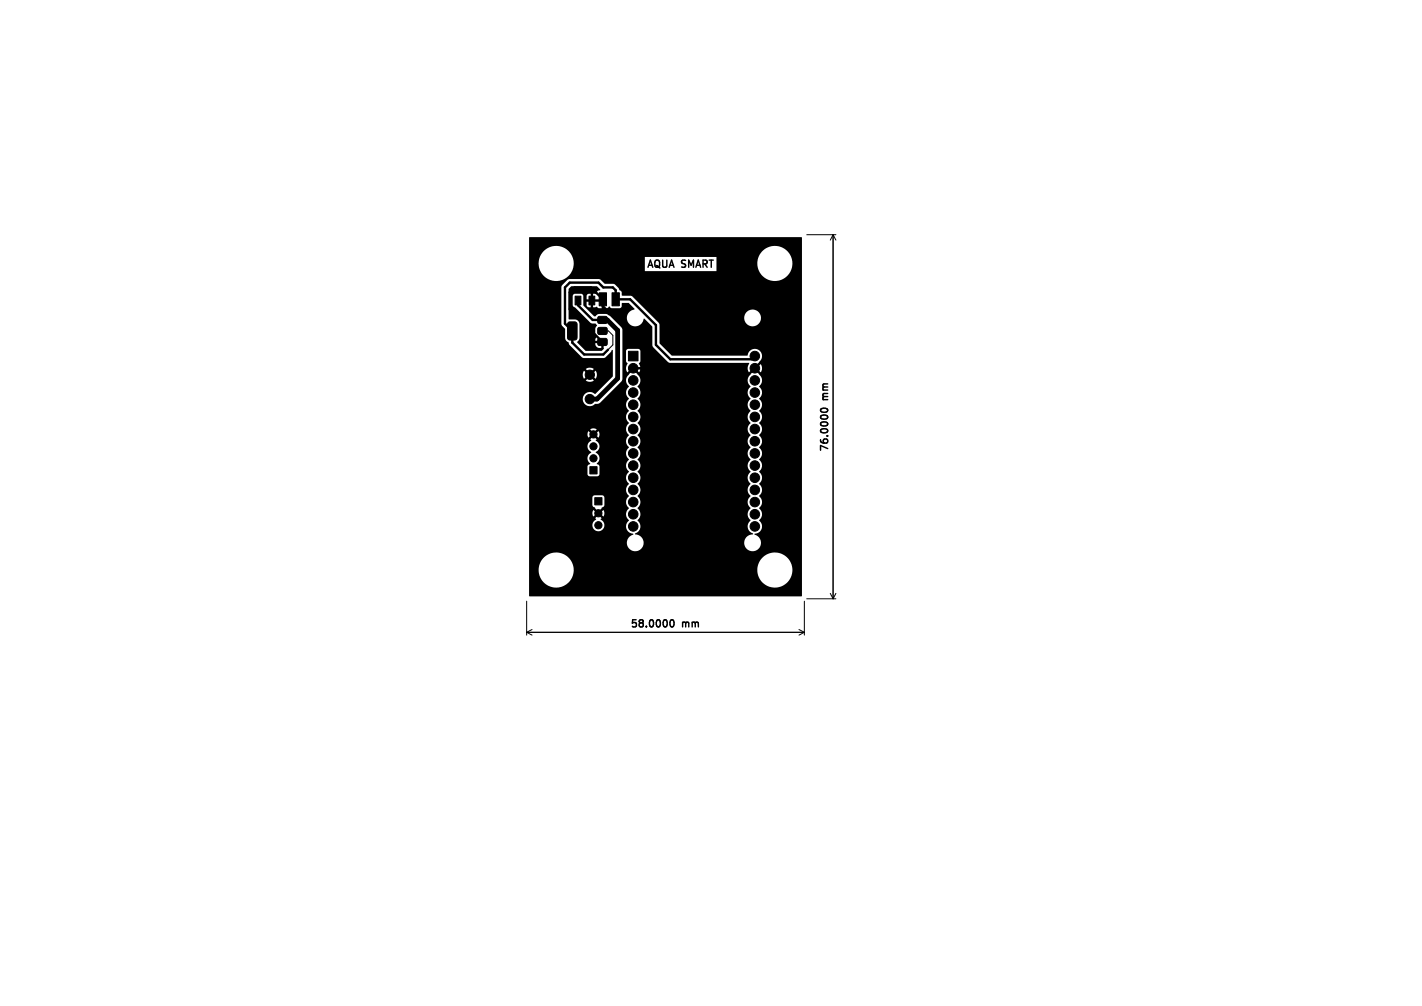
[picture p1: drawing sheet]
<svg xmlns="http://www.w3.org/2000/svg" width="297mm" height="210mm" viewBox="0 0 297 210" stroke-linecap="round" stroke-linejoin="round" font-family="sans-serif">
<defs><g id="words">
<g font-size="2.1">
<text x="135" y="56">AQUA SMART</text>
<text x="173.4" y="83.5" transform="rotate(-90 173.4 83.5)">mm</text>
<text x="173.4" y="94.5" transform="rotate(-90 173.4 94.5)">76.0000</text>
<text x="131.5" y="131.4">58.0000</text>
<text x="142.5" y="131.4">mm</text>
</g>
</g></defs>
<path d="M171.4 85.4a.89 .89 0 0 1 1.5 .3 .85 .85 0 0 1-1.5-.1zM140.1 129.5l.2-.1a.8 .8 0 0 1 .5 .7 .8 .8 0 0 1-.5 .8l-.2-.2-.2-.4z" fill="none" stroke="#000" stroke-width=".3"/>
<g fill="none" stroke="#000" stroke-width=".21">
<path d="M168.5 49h6.1M174 49v76M174 49l.6 1.1M174 49l-.6 1.1M125.8 69.1h1.3l.9 .9v2l-1 1M110 125.5v7.1M110 132h58M110 132l1.1 .6M111.1 131.4l-1.1 .6M166.9 131.4l1.1 .6M168 125.5v7.1M168 132l-1.1 .6"/>
<path d="M168.5 125h6.1M173.4 123.9l.6 1.1M174.6 123.9l-.6 1.1"/>
</g>
<g fill="#000" stroke="#000" stroke-width=".21">
<path d="M118.7 67.3l.2-.1h1.1l.5 .2v3.1l-.2 .4-1.4 .1-.3-.3-.1-3zM120.1 61.8h1.2v1.8h-1.2zM123 61.8h1.2v1.8h-1.2zM125.1 61.1h1.6v2.7h-1.6zM124.9 70.8l.3-.2 1.5 .1 .1 .3v1l-.3 .1h-1.5l-.2-.3zM124.9 68.5l.3-.2 1.5 .1 .1 .3v1l-.3 .1h-1.5l-.2-.3zM124.9 66.2l.3-.2 1.5 .1 .1 .3v1l-.3 .1h-1.5l-.2-.3zM127.8 61.1h1.6v2.7h-1.6zM131.3 73.3h2v2h-2zM123.2 97.4h1.5v1.5h-1.5zM124.2 103.9h1.5v1.5h-1.5z"/>
<circle cx="123.2" cy="78.2" r=".98"/>
<circle cx="132.3" cy="79.4" r="1"/>
<circle cx="132.3" cy="76.9" r="1"/>
<circle cx="157.7" cy="76.9" r="1"/>
<circle cx="157.7" cy="74.3" r="1"/>
<circle cx="157.7" cy="79.4" r="1"/>
<circle cx="123.2" cy="83.3" r=".98"/>
<circle cx="124" cy="93.2" r=".75"/>
<circle cx="124" cy="95.7" r=".75"/>
<circle cx="124" cy="90.7" r=".75"/>
<circle cx="132.3" cy="94.7" r="1"/>
<circle cx="132.3" cy="99.7" r="1"/>
<circle cx="132.3" cy="92.1" r="1"/>
<circle cx="132.3" cy="87" r="1"/>
<circle cx="132.3" cy="89.6" r="1"/>
<circle cx="132.3" cy="97.2" r="1"/>
<circle cx="132.3" cy="84.5" r="1"/>
<circle cx="132.3" cy="82" r="1"/>
<circle cx="157.7" cy="82" r="1"/>
<circle cx="157.7" cy="99.7" r="1"/>
<circle cx="157.7" cy="87" r="1"/>
<circle cx="157.7" cy="92.1" r="1"/>
<circle cx="157.7" cy="97.2" r="1"/>
<circle cx="157.7" cy="89.6" r="1"/>
<circle cx="157.7" cy="94.7" r="1"/>
<circle cx="157.7" cy="84.5" r="1"/>
<circle cx="125" cy="107.1" r=".75"/>
<circle cx="125" cy="109.6" r=".75"/>
<circle cx="132.3" cy="109.9" r="1"/>
<circle cx="132.3" cy="102.3" r="1"/>
<circle cx="132.3" cy="104.8" r="1"/>
<circle cx="132.3" cy="107.4" r="1"/>
<circle cx="157.7" cy="107.4" r="1"/>
<circle cx="157.7" cy="102.3" r="1"/>
<circle cx="157.7" cy="109.9" r="1"/>
<circle cx="157.7" cy="104.8" r="1"/>
</g>
<path d="M120.7 62.7v1l3.1 3.1h2M125.9 62.5l-2.5-2.5h-3.4l-1 1v3.6l6.8 6.8M125.9 62.5v1.4l9.1 9.1v3l-1 1-.1-.1h-1.6M125.9 62.5l-.2 .2h-2.1M127 73l-1 1h-4l-2.5-2.5v-2.4l-1.5-1.5v-7.6l1-1h6l1 1h2l.6 .6v1.9h3l5.4 5.4v4.1l3 3h17l.7-.7" fill="none" stroke="#000" stroke-width=".5"/>
<path d="M125.8 66.8h1l2.2 2.2v10l-4.3 4.3h-1.5" fill="none" stroke="#000" stroke-width="1"/>
<path d="M110.5 49.6l56.9-.1 .1 .1v74.8l-56.9 .1-.1-5.5h2a3.7 3.7 0 0 0 3.7 3.7 3.7 3.7 0 0 0 3.6-3.7h38.4v.4a3.7 3.7 0 0 0 5.7 2.6 3.7 3.7 0 0 0-.3-6.2 3.7 3.7 0 0 0-5.4 3.2h-38.4v-.4a3.7 3.7 0 0 0-3.8-3.3 3.7 3.7 0 0 0-3.5 3.7h-2v-9.4h13.2v.3a1.28 1.28 0 0 0 2.1 .7 1.28 1.28 0 0 0-.4-2.2l.3-.2-.6-.6 .4-.3 .6 .5a1.24 1.24 0 0 0-.1-1.3l-.5 .5-.4-.3 1.1-1.2v-1.7l-.4-.4h-1.7l-.3 .3-.1 1.8 1.2 1.2-.4 .3-.6-.5a1.23 1.23 0 0 0 0 1.3l.6-.5 .4 .3-.6 .6 .2 .3a1.32 1.32 0 0 0-.8 1.1h-13.2v-16.4h12.2l.2 .6 .6 .6a1.39 1.39 0 0 0-.2 2.4l-.5 .3-.1 .3v1.6l.5 .4h1.6l.3-.2 .1-1.9-.1-.2-.5-.2a1.43 1.43 0 0 0-.2-2.5 1.38 1.38 0 0 0 .8-1.2 1.38 1.38 0 0 0-.8-1.3l.2-.2-.5-.5 .3-.4 .6 .6 .2-.5-.2-.9-.6 .5-.3-.3 .5-.6a1.23 1.23 0 0 0-1.3 0l.5 .6-.3 .3-.6-.5-.2 .5 .1 .6 .1 .3 .6-.6 .3 .4-.5 .5 .2 .3-.6 .5-.2 .7h-12.2v-15h11.2l.3 .9 .6-.6 .3 .3-.5 .7a1.47 1.47 0 0 0 1.6-.1l-.6-.6 .4-.3 .6 .6 .3-.9-.3-.8-.6 .6-.4-.4 .6-.6a1.46 1.46 0 0 0-1.7 0l.6 .6-.3 .4-.6-.6-.3 .8h-11.2v-10.6h6.7l.2 .4 .6 .7v1.8l.2 .5 .6 .5 .1 .5 2.9 2.7h4.4l1.4-1.2 .2-.4h.2v5.5l-3.8 3.6a1.5 1.5 0 0 0-2.1 .1 1.5 1.5 0 0 0 .1 2.1 1.5 1.5 0 0 0 2.1-.1h.7l.3-.2 4.6-4.7h.9l.1 .7 .5 .6a1.62 1.62 0 0 0 0 2.6 1.62 1.62 0 0 0 0 2.5 1.62 1.62 0 0 0 0 2.5 1.62 1.62 0 0 0 0 2.6 1.62 1.62 0 0 0 0 2.5 1.62 1.62 0 0 0 0 2.6 1.62 1.62 0 0 0 0 2.5 1.62 1.62 0 0 0 0 2.5 1.62 1.62 0 0 0 0 2.6 1.62 1.62 0 0 0 0 2.5 1.62 1.62 0 0 0 0 2.6 1.57 1.57 0 0 0-.6 1.7 1.57 1.57 0 0 0 1.5 1.1v.1a1.76 1.76 0 0 0-1 2.8 1.76 1.76 0 0 0 3-.3 1.76 1.76 0 0 0-1.6-2.5l-.1-.2a1.63 1.63 0 0 0 .5-2.8 1.63 1.63 0 0 0 0-2.5 1.62 1.62 0 0 0 0-2.6 1.62 1.62 0 0 0 0-2.5 1.63 1.63 0 0 0 0-2.6 1.62 1.62 0 0 0 0-2.5 1.62 1.62 0 0 0 0-2.5 1.62 1.62 0 0 0 0-2.6 1.62 1.62 0 0 0 0-2.5 1.62 1.62 0 0 0 0-2.6 1.62 1.62 0 0 0 0-2.5 1.63 1.63 0 0 0 0-2.5 1.62 1.62 0 0 0 0-2.6l-.7-.7 .3-.4 .8 .7 .1-.1a1.8 1.8 0 0 0-.2-1.8l.4-.4v-2.1l-.2-.3-.3-.2h-2.1l-.3 .2-.1 .3v2.1l.3 .4a1.73 1.73 0 0 0-.1 1.9l.8-.7 .3 .4-1 1.1-.3 .9h-.9l.1-10.5-.2-.6-2.3-2.3-.6-.3-.3-.2h-1.5l-.7 .5h-.3l-2.2-2.2-.1-.1h.7l.3 .4h.6v-1.1h-.9v.7h-.7v-1.9h.7v.7h.9v-1.2l-.6 .1-.3 .4h-.7l-.4-.5-1.5 .1-.3 .4 .1 2.1 3.6 3.5 1.1 .2 .3 .2-.4 .8v.9l.4 .8-.3 .4-.1 .4 1.7 .1 .1 1.6-.4 .4h-3.3l-1.5-1.4 3.4 .1a.97 .97 0 0 0 1.3 .7v-1h-1.3v.2h-3.4l-.3-.3 .4-.8v-3.1a.99 .99 0 0 0-.9-.9h-1.2l-.1-.1v-6.3l.6-.5h5.2l.8 .6-.1 .2a.66 .66 0 0 0-.7 .8l-.7-.1v2.8l.7-.1 .4 .3h.7v-1.9l.3-.2 .2 .2v1.9h.6l.4-.3 .5 .3h1.8l.3-.2 .1-.9h1.4l1.2 1.2v.2a1.78 1.78 0 0 0-1.6 1.9 1.78 1.78 0 0 0 1.8 1.7 1.78 1.78 0 0 0 1.8-1.7l1.7 1.7 .1 4.2 3.3 3.3 16.8 .1 .1 .1a1.5 1.5 0 0 0-.1 1.8l.8-.7 .3 .4-.7 .7a1.66 1.66 0 0 0 0 2.6 1.62 1.62 0 0 0 0 2.6 1.62 1.62 0 0 0 0 2.5 1.62 1.62 0 0 0 0 2.5 1.62 1.62 0 0 0 0 2.6 1.62 1.62 0 0 0 0 2.5 1.62 1.62 0 0 0 0 2.6 1.62 1.62 0 0 0 0 2.5 1.62 1.62 0 0 0 0 2.5 1.62 1.62 0 0 0 0 2.6 1.62 1.62 0 0 0 0 2.5 1.62 1.62 0 0 0 0 2.6 1.59 1.59 0 0 0 .5 2.7l-.1 .2a1.76 1.76 0 0 0-1.6 2.4 1.76 1.76 0 0 0 3 .4 1.76 1.76 0 0 0-1-2.8v-.1a1.61 1.61 0 0 0 1.5-1.1 1.61 1.61 0 0 0-.6-1.8 1.63 1.63 0 0 0 0-2.5 1.62 1.62 0 0 0 0-2.6 1.62 1.62 0 0 0 0-2.5 1.63 1.63 0 0 0 0-2.6 1.62 1.62 0 0 0 0-2.5 1.62 1.62 0 0 0 0-2.5 1.62 1.62 0 0 0 0-2.6 1.62 1.62 0 0 0 0-2.5 1.62 1.62 0 0 0 0-2.6 1.62 1.62 0 0 0 0-2.5 1.63 1.63 0 0 0 0-2.5 1.62 1.62 0 0 0 0-2.6l-.7-.7 .3-.4 .8 .7 .2-.3v-.8l-.2-.6-.8 .7-.3-.3 .7-.8a1.55 1.55 0 0 0-.1-2.6 1.55 1.55 0 0 0-2.3 1.2h-15.8l-2.5-2.5-.1-4.1-1.2-1.3h18.9v.2a1.75 1.75 0 0 0 2.7 1.4 1.75 1.75 0 0 0 0-3 1.75 1.75 0 0 0-2.7 1.4h-18.9l-4.4-4.4-.4-.2h-1.8l-.1-.8-.4-.3-.2-.5-.8-.8-2.1-.1-.8-.8-.4-.2h-6.2l-.4 .2-1.1 1.1-.2 .4v7.7h-6.7v-12.6h2v.4a3.7 3.7 0 0 0 3 3.2 3.7 3.7 0 0 0 4-2h30.1v-1.6h8.6a3.7 3.7 0 0 0 5.4 3.2 3.7 3.7 0 0 0 .3-6.2 3.7 3.7 0 0 0-5.7 2.6v.4h-8.6v-1.4h-14.9v3h-15.2a3.7 3.7 0 0 0-2.5-5.2 3.7 3.7 0 0 0-4.5 3.6h-2z" fill="#000"/>
<use href="#words"/>
</svg>
